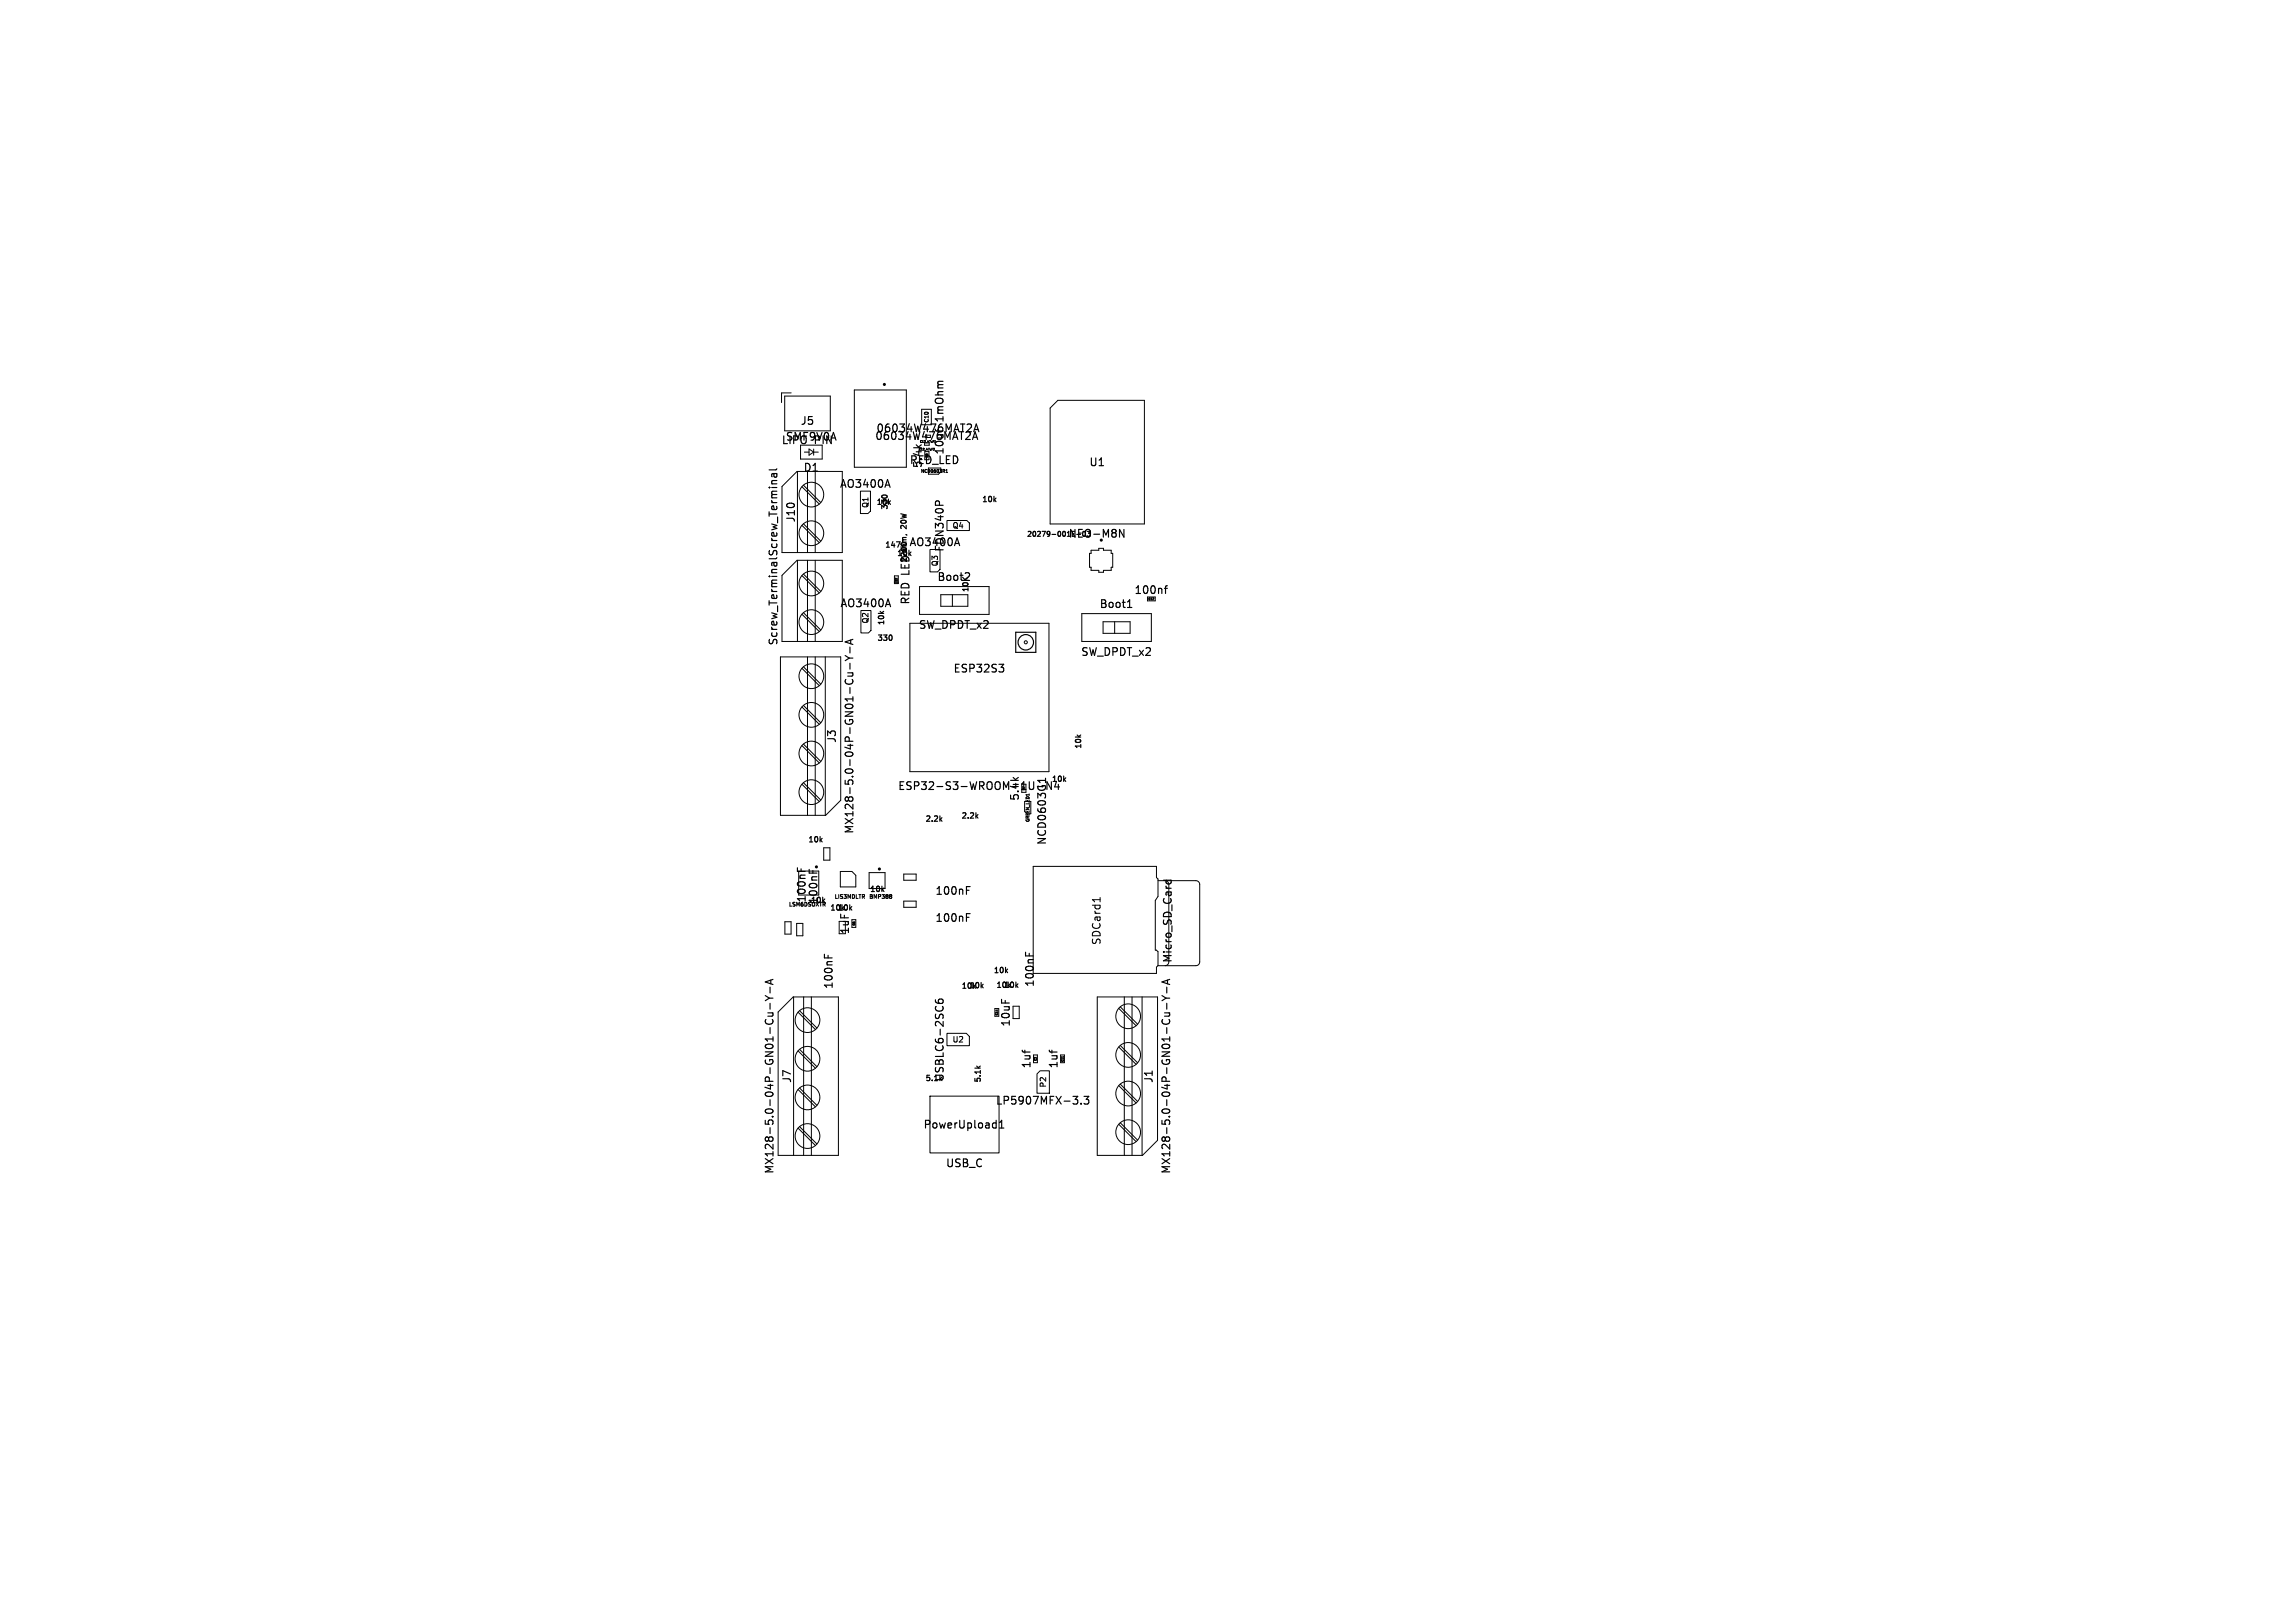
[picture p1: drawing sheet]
<svg xmlns="http://www.w3.org/2000/svg" width="297mm" height="210mm" viewBox="0 0 297 210" stroke-linecap="round" stroke-linejoin="round" font-family="sans-serif">
<defs><g id="words">
<g font-size="1.4">
<text x="101.1" y="57.7">LIPO</text>
<text x="101.6" y="57.2">SMF9V0A</text>
<text x="103.5" y="55.2">J5</text>
<text x="105.4" y="57.7">PIN</text>
<text x="113.2" y="57.1">06034W476MAT2A</text>
<text x="113.3" y="56.1">06034W476MAT2A</text>
<text x="122.3" y="58.9" transform="rotate(-90 122.3 58.9)">10uf</text>
<text x="122.3" y="54.5" transform="rotate(-90 122.3 54.5)">1mOhm</text>
<text x="103.9" y="61.2">D1</text>
<text x="108.6" y="63.3">AO3400A</text>
<text x="117.6" y="60.3">RED_LED</text>
<text x="119.5" y="60.7" transform="rotate(-90 119.5 60.7)">5.4k</text>
<text x="140.9" y="60.5">U1</text>
<text x="103.1" y="67.7" transform="rotate(-90 103.1 67.7)">J10</text>
<text x="117.6" y="70.9">AO3400A</text>
<text x="122.3" y="71.5" transform="rotate(-90 122.3 71.5)">FDN340P</text>
<text x="138.2" y="69.8">NEO-M8N</text>
<text x="100.8" y="72.1" transform="rotate(-90 100.8 72.1)">Screw_Terminal</text>
<text x="117.9" y="74.4" transform="rotate(-90 117.9 74.4)">LED</text>
<text x="121.2" y="75.4">Boot2</text>
<text x="146.7" y="77.1">100nf</text>
<text x="100.8" y="83.6" transform="rotate(-90 100.8 83.6)">Screw_Terminal</text>
<text x="108.7" y="78.8">AO3400A</text>
<text x="117.9" y="78.3" transform="rotate(-90 117.9 78.3)">RED</text>
<text x="118.8" y="81.6">SW_DPDT_x2</text>
<text x="142.2" y="78.9">Boot1</text>
<text x="123.3" y="87.2">ESP32S3</text>
<text x="139.8" y="85.1">SW_DPDT_x2</text>
<text x="108.4" y="96.2" transform="rotate(-90 108.4 96.2)">J3</text>
<text x="110.6" y="108" transform="rotate(-90 110.6 108)">MX128-5.0-04P-GN01-Cu-Y-A</text>
<text x="116.1" y="102.4">ESP32-S3-WROOM-1U-N4</text>
<text x="132.1" y="103.7" transform="rotate(-90 132.1 103.7)">5.4k</text>
<text x="135.6" y="109.4" transform="rotate(-90 135.6 109.4)">NCD0603G1</text>
<text x="104.5" y="116.9" transform="rotate(-90 104.5 116.9)">100nF</text>
<text x="106" y="117.1" transform="rotate(-90 106 117.1)">100nF</text>
<text x="120.9" y="116">100nF</text>
<text x="120.9" y="119.5">100nF</text>
<text x="110.1" y="121" transform="rotate(-90 110.1 121)">1uF</text>
<text x="142.6" y="122.3" transform="rotate(-90 142.6 122.3)">SDCard1</text>
<text x="151.8" y="124.7" transform="rotate(-90 151.8 124.7)">Micro_SD_Card</text>
<text x="108" y="128.1" transform="rotate(-90 108 128.1)">100nF</text>
<text x="134" y="127.8" transform="rotate(-90 134 127.8)">100nF</text>
<text x="130.9" y="133" transform="rotate(-90 130.9 133)">10uF</text>
<text x="102.6" y="140.2" transform="rotate(-90 102.6 140.2)">J7</text>
<text x="122.3" y="140.1" transform="rotate(-90 122.3 140.1)">USBLC6-2SC6</text>
<text x="128.8" y="143.1">LP5907MFX-3.3</text>
<text x="133.6" y="138.3" transform="rotate(-90 133.6 138.3)">1uf</text>
<text x="137.1" y="138.3" transform="rotate(-90 137.1 138.3)">1uf</text>
<text x="149.4" y="140.2" transform="rotate(-90 149.4 140.2)">J1</text>
<text x="119.4" y="146.2">PowerUpload1</text>
<text x="100.3" y="152" transform="rotate(-90 100.3 152)">MX128-5.0-04P-GN01-Cu-Y-A</text>
<text x="122.3" y="151.2">USB_C</text>
<text x="151.6" y="152" transform="rotate(-90 151.6 152)">MX128-5.0-04P-GN01-Cu-Y-A</text>
</g>
<g font-size="1">
<text x="112.5" y="65.8" transform="rotate(-90 112.5 65.8)">Q1</text>
<text x="113.3" y="65.5">10k</text>
<text x="127" y="65.2">10k</text>
<text x="114.4" y="71.1">147</text>
<text x="115.1" y="66.1" transform="rotate(-90 115.1 66.1)">330</text>
<text x="117.5" y="71.4" transform="rotate(-90 117.5 71.4)">ohm,</text>
<text x="117.5" y="68" transform="rotate(-90 117.5 68)">20W</text>
<text x="123.2" y="68.5">Q4</text>
<text x="116" y="72.2">10k</text>
<text x="117.5" y="72.9" transform="rotate(-90 117.5 72.9)">1</text>
<text x="117.6" y="72.9" transform="rotate(-90 117.6 72.9)">2200</text>
<text x="121.5" y="73.4" transform="rotate(-90 121.5 73.4)">Q3</text>
<text x="125.5" y="76.8" transform="rotate(-90 125.5 76.8)">10K</text>
<text x="112.5" y="80.8" transform="rotate(-90 112.5 80.8)">Q2</text>
<text x="113.4" y="83.1">330</text>
<text x="114.6" y="81" transform="rotate(-90 114.6 81)">10k</text>
<text x="136" y="101.4">10k</text>
<text x="140.1" y="97" transform="rotate(-90 140.1 97)">10k</text>
<text x="119.6" y="106.5">2.2k</text>
<text x="124.3" y="106.1">2.2k</text>
<text x="104.5" y="109.2">10k</text>
<text x="104.8" y="117.1">10k</text>
<text x="107.3" y="118">10k</text>
<text x="108.3" y="118">10k</text>
<text x="112.5" y="115.6">10k</text>
<text x="124.3" y="128.1">10k</text>
<text x="125.3" y="128.1">10k</text>
<text x="128.5" y="126.1">10k</text>
<text x="128.8" y="128">10k</text>
<text x="129.8" y="128">10k</text>
<text x="123.2" y="135">U2</text>
<text x="119.6" y="140.1">5.1k</text>
<text x="127.1" y="140.2" transform="rotate(-90 127.1 140.2)">5.1k</text>
<text x="135.5" y="140.8" transform="rotate(-90 135.5 140.8)">P2</text>
</g>
<text font-size=".9" x="132.8" y="69.7">20279-001E-03</text>
<g font-size=".7">
<text x="120.3" y="54.8" transform="rotate(-90 120.3 54.8)">C10</text>
<text x="102" y="117.4">LSM6DSOXTR</text>
<text x="107.9" y="116.4">LIS3MDLTR</text>
<text x="112.4" y="116.4">BMP388</text>
</g>
<g font-size=".6">
<text x="119.1" y="61.3">NCD0603R1</text>
<text x="133.3" y="106.4" transform="rotate(-90 133.3 106.4)">GREEN_LED1</text>
</g>
<g font-size=".4">
<text x="120.1" y="59.2" transform="rotate(-90 120.1 59.2)">R8</text>
<text x="132.7" y="102.3" transform="rotate(-90 132.7 102.3)">R7</text>
</g>
<g font-size=".3">
<text x="118.9" y="58.3">C12_47uF2</text>
<text x="119" y="57.3">C12_47uF1</text>
<text x="116.2" y="75.3" transform="rotate(-90 116.2 75.3)">D2</text>
<text x="148.6" y="77.7">C12</text>
<text x="110.7" y="119.8" transform="rotate(-90 110.7 119.8)">C6</text>
<text x="129.2" y="131.4" transform="rotate(-90 129.2 131.4)">C14</text>
<text x="134.2" y="137.3" transform="rotate(-90 134.2 137.3)">C2</text>
<text x="137.7" y="137.4" transform="rotate(-90 137.7 137.4)">C11</text>
</g>
</g></defs>
<g fill="none" stroke="#000" stroke-width=".15">
<path d="M118.6 57.6l.3 .3M119.2 57.6l-.3 .2M125.9 56.9l.3-1 .3 1M125.9 56.6h.5M126 55.9l.3-1 .4 1M126.1 55.6h.5M100.1 61.3l.1 .4M100.1 72.8l.1 .4M100.5 61.3v.4M100.5 72.8v.4M100.5 61.3h-.6v.4M100.5 72.8h-.6v.4"/>
<path d="M100.5 60.7l-.1 .1h-.9M113.9 79.1l.3 .3M114.1 64.2l.3-.1 .4 .1M114.4 79.1l-.3 .2M114.9 62.1l.3 1M114.9 77.5l.4 1M116 70.1h.5l-.3 .7M116.6 68.3v.1M117.3 68v.4l-.4-.4M121.1 65l.1-.2 .3 .1 .1 .1M123.9 69.6l.3 1M125 74.1l.4 .1 .1 .2-.6 .7"/>
<path d="M128.7 64.7l.2 .2M128.9 64.5l-.3 .2M144.9 68.5l.6 1v-1M145.9 78.6h.6M146 77.8l.2-.2v1M150.7 76.1h.4M151.1 75.8l-.3 .1v.9M109.4 84.8l.5 .4M109.5 87.9a.4 .4 0 0 0 0 .5 .4 .4 0 0 0 .4 .1 .37 .37 0 0 0 .4-.2 .37 .37 0 0 0 0-.4M109.7 87.1h.7M109.9 85.2h.5M109.9 85.2l-.5 .3"/>
<path d="M110 83.7v.8M110 85.8v.8M110.1 82.8v.5M110.3 87.1l.1 .1-.1 .2-.6 .1M110.4 82.7l-1 .4 1 .3M115.3 82.2l.1 .2-.1 .4M129.3 86h.6l-.3 .3M129.7 86.3l.2 .2v.3l-.2 .2M131.4 81.8h2.6v2.6h-2.6zM139.4 95.1l.3 .3M139.9 95.1l-.3 .2M103.2 112.3v.5"/>
<path d="M103.7 112.4v.4M105.2 112.6v.4M106.2 108.7l.2 .2M106.4 108.5l-.3 .2M106.5 116.5l.2 .3M106.7 116.3l-.2 .3M110 117.5l.2 .3M110.2 117.3l-.2 .3M114.2 115.1l.2 .3M114.4 114.9l-.3 .3M121.7 106l.2 .3M121.9 105.8l-.3 .3"/>
<path d="M125.1 115.2h.3M125.1 114.7h.4M125.1 118.7h.3M125.1 118.2h.4M126.4 105.6l.2 .3M126.6 105.4l-.3 .3M131.1 100.6l.4 .4M131.8 100.6l-.4 .3M133.8 101.2v.8l-.2 .2M135.3 100.7v.6M135.3 101h-1l.3 .3M136.1 101.2v1l-.6-1v1"/>
<path d="M136.7 101.1l-.2 .7h.6M137 101.5v.7M137.7 100.8l.2 .3M137.9 100.6l-.2 .3M150.6 113.9h1M150.9 113.9v.3l.2 .2 .4-.1v-.4M99 128.8l.6 .4M99.1 131.9a.4 .4 0 0 0 0 .5 .4 .4 0 0 0 .5 .1 .37 .37 0 0 0 .4-.2 .37 .37 0 0 0-.1-.4M99.4 131.1h.6M99.6 129.2h.4M99.6 129.2l-.6 .3M99.7 127.7v.8"/>
<path d="M99.7 129.8v.8M99.7 126.8v.5M99.9 131.1l.1 .1v.2l-.6 .1M100 126.7l-1 .4 1 .3M106.7 123.5v.4M107.2 123.6v.3M121.1 129.4a.4 .4 0 0 0 .4 .4h.4l.1-.1 .1-.2-.1-.2h-.4l-.1 .1-.1 .3 .2 .1M121.2 130.2l-.1 .1M122 130.2v.1M126.4 137.9l.3 .3M126.9 137.9l-.3 .2M127 127.6l.2 .2"/>
<path d="M127.2 127.4l-.2 .2M129.6 129.3v.5M130.2 125.6l.2 .3M130.4 125.4l-.3 .3M131.5 127.5l.2 .3M131.7 127.3l-.2 .3M132.3 135.9v.1M132.6 135.9v.4M132.7 123.2v.5M133.2 123.4v.3M135.8 135.9v.1M136.1 135.9v.4"/>
<path d="M150.4 128.8l.5 .4M150.5 131.9a.4 .4 0 0 0 0 .5 .4 .4 0 0 0 .4 .1 .37 .37 0 0 0 .4-.2 .37 .37 0 0 0 0-.4M150.7 131.1h.7M150.9 129.2h.5M150.9 129.2l-.5 .3M151 127.7v.8M151 129.8v.8M151.1 126.8v.5M151.3 131.1l.1 .1-.1 .2-.6 .1M151.4 126.7l-1 .4 1 .3M128.6 145.3h.3M128.9 145v1"/>
<path d="M128.9 145.9l-.3 .1M129.3 146h.6M129.3 145.2l.3-.2v1M138.9 141.9h.6l-.4 .3M139.3 142.2l.2 .2v.3l-.2 .2M139.9 142.8v.1M140.3 141.9h.6l-.3 .3 .3 .1v.5l-.2 .1-.4-.1"/>
<circle cx="132.7" cy="83.1" r="1"/>
</g>
<g fill="none" stroke="#000" stroke-width=".13">
<path d="M101.6 51.3h5.8v4.5h-5.8zM102.4 50.8h-1.3v1.3M103.6 57.6h2.8v1.8h-2.8zM104.1 58.5h.6M104.7 58.1l.6 .4-.6 .4zM105.3 58.1v.8M105.3 58.5h.6M110.6 50.5h6.7v10h-6.7zM119.3 55v-2h1.2v2M120.2 58.4v1.1M120.8 58h.1M120.9 58.1l-.1 .2h.1"/>
<path d="M136.9 51.8h11.2v16h-12.2v-15zM101.2 74.5l1.9-2h5.9v10.5h-7.8zM103.1 61h5.9v10.5h-7.8v-8.5zM103.2 61v10.5M103.2 72.5v10.5M103.8 68l2.2 2.2M103.8 63l2.2 2.2M103.8 79.5l2.2 2.2M103.8 74.5l2.2 2.2M104 67.8l2.2 2.2M104 62.8l2.2 2.2M104 79.3l2.2 2.2"/>
<path d="M104 74.3l2.2 2.2M104.5 61v10.5M104.5 72.5v10.5M105.5 61v10.5M105.5 72.5v10.5M111.3 63.6h1.4v2.5l-.4 .4h-1zM111.4 79h1.3v2.6l-.3 .3h-1zM115.8 74.5h.4v1h-.4zM115.8 75.4h.4M115.8 75.3h.4M119 75.9h9v3.6h-9zM120.1 60.6v.8h1.3"/>
<path d="M120.4 71.1h1.2v2.6l-.3 .3h-.9zM121.7 77h3.5v1.5h-3.5zM121.7 60.6v.5M122.4 61.1h.2M122.5 60.7v.4M122.5 67.4h2.6l.4 .3v1h-3zM123.2 77v1.5M140 79.4h9v3.6h-9zM141.2 71.2h1v-.2h.6v.2h1v.4h.2v1.8h-.2v.4h-1v.3h-.6v-.3h-1v-.4h-.2v-1.8h.2zM148.5 77.3v.5h1v-.5M101 85h7.8v18.6l-2 1.9h-5.8zM103.8 96.5l2.2 2.2"/>
<path d="M103.8 91.5l2.2 2.2M103.8 86.5l2.2 2.2M104 96.3l2.2 2.2M104 91.3l2.2 2.2M104 86.3l2.2 2.2M104.5 85v20.5M105.5 85v20.5M106.8 85v20.5M117.8 80.7h18v19.2h-18zM142.8 80.5h3.4v1.5h-3.4zM144.3 80.5v1.5M101.6 119.3h.8v1.6h-.8z"/>
<path d="M103.1 119.5h.8v1.6h-.8zM103.4 112.7h2.6v3.1h-2.6zM103.8 101.5l2.2 2.2M104 101.3l2.2 2.2M106.6 109.7h.8v1.6h-.8zM108.7 112.8h1.5l.6 .5v1.5h-2.1zM110.2 119h.6v1h-.6M112.5 112.9h2v2.1h-2zM115.3 115.8h.1M115.4 116.2l-.1 .1M115.4 116.2h.1M115.4 115.8v.1"/>
<path d="M115.4 115.9l-.1 .1 .1 .2M117 113.1h1.6v.8h-1.6zM117 116.6h1.6v.8h-1.6zM132.9 105.3l-.3-.3v-1.3h.8v1.6M133.7 112.1h16v1.4l.2 .2v2.3l-.4 .5v6.4h.2l.2 .2v1.8l-.2 .2v.9h-16zM142.4 116.1v.6M149.9 114h4.9a.5 .5 0 0 1 .5 .5v10a.5 .5 0 0 1-.5 .5h-4.9M150.8 114a.5 .5 0 0 1 .5 .5v10M100.7 131l2-2h5.8v20.5h-7.8zM102.7 129v20.5M103.3 131l2.2 2.2M103.3 136l2.2 2.2"/>
<path d="M103.5 130.8l2.2 2.2M103.5 135.8l2.2 2.2M104 129v20.5M105 129v20.5M122.5 133.7h2.6l.4 .4v1.2h-3zM128.7 130.5h.6v1h-.6zM131.1 130.2h.8v1.6h-.8M133.7 136.5h.6v1h-.6M134.2 139l.4-.4h1.2v2.9h-1.6zM137.2 136.5h.6v1h-.6M137.6 136.7v.1M142 129h7.8v18.6l-2 1.9h-5.8z"/>
<path d="M144.8 130.5l2.2 2.2M144.8 135.5l2.2 2.2M145 130.3l2.2 2.2M145 135.3l2.2 2.2M145.5 129v20.5M146.5 129v20.5M147.8 129v20.5M103.3 141l2.2 2.2M103.3 146l2.2 2.2M103.5 140.8l2.2 2.2M103.5 145.8l2.2 2.2M120.4 141.8h8.9v7.4h-8.9z"/>
<path d="M144.8 140.5l2.2 2.2M144.8 145.5l2.2 2.2M145 145.3l2.2 2.2M145 140.3l2.2 2.2"/>
<circle cx="105" cy="75.5" r="1.6"/>
<circle cx="105" cy="69" r="1.6"/>
<circle cx="105" cy="64" r="1.6"/>
<circle cx="105" cy="97.5" r="1.6"/>
<circle cx="105" cy="87.5" r="1.6"/>
<circle cx="105" cy="80.5" r="1.6"/>
<circle cx="105" cy="92.5" r="1.6"/>
<circle cx="132.7" cy="83.1" r=".2"/>
<circle cx="105" cy="102.5" r="1.6"/>
<circle cx="104.5" cy="137" r="1.6"/>
<circle cx="104.5" cy="132" r="1.6"/>
<circle cx="146" cy="131.5" r="1.6"/>
<circle cx="146" cy="136.5" r="1.6"/>
<circle cx="104.5" cy="142" r="1.6"/>
<circle cx="104.5" cy="147" r="1.6"/>
<circle cx="146" cy="146.5" r="1.6"/>
<circle cx="146" cy="141.5" r="1.6"/>
</g>
<g fill="none" stroke="#000" stroke-width=".2">
<circle cx="114.4" cy="49.7" r=".1"/>
<circle cx="105.7" cy="112.2" r=".1"/>
<circle cx="113.8" cy="112.4" r=".1"/>
</g>
<use href="#words"/>
</svg>
